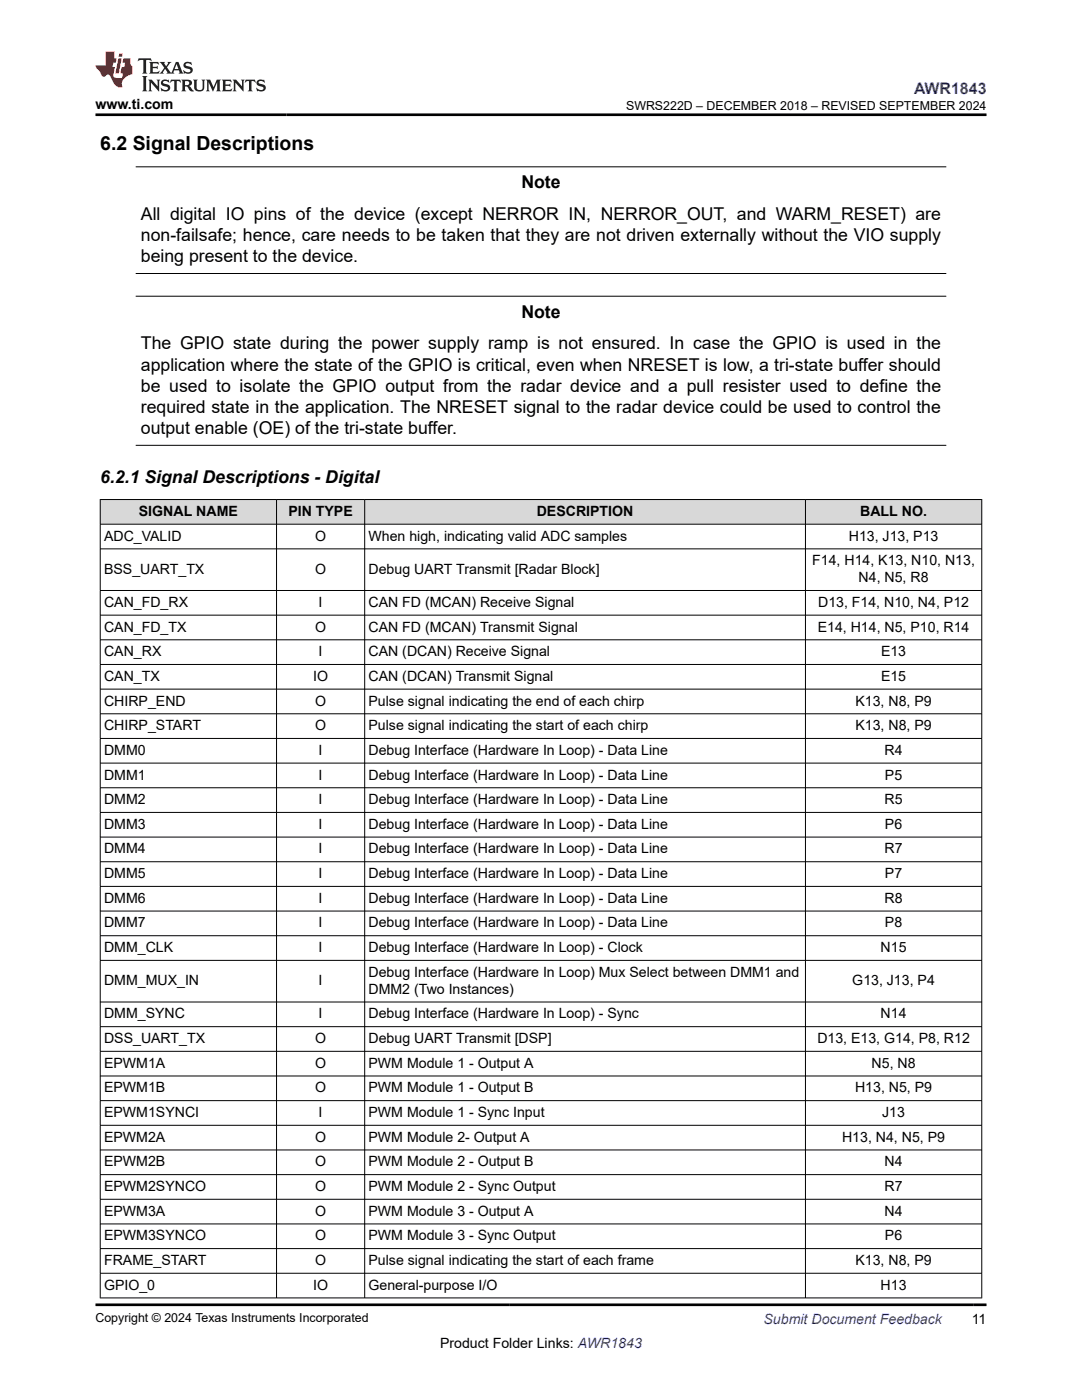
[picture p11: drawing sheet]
<svg xmlns="http://www.w3.org/2000/svg" width="216mm" height="279mm" viewBox="0 0 216 279" stroke-linecap="round" stroke-linejoin="round" font-family="sans-serif">
<defs><g id="words">
<text font-size="3.9" x="20" y="29.9">6.2 Signal Descriptions</text>
<g font-size="3.5">
<text x="104" y="37.5">Note</text>
<text x="28.1" y="43.9">All digital IO pins of the device (except NERROR IN, NERROR_OUT, and WARM_RESET) are</text>
<text x="28.1" y="52.4">being present to the device.</text>
<text x="28.1" y="48.1">non-failsafe; hence, care needs to be taken that they are not driven externally without the VIO supply</text>
<text x="104" y="63.4">Note</text>
<text x="28.1" y="69.7">The GPIO state during the power supply ramp is not ensured. In case the GPIO is used in the</text>
<text x="28.1" y="74">application where the state of the GPIO is critical, even when NRESET is low, a tri-state buffer should</text>
<text x="28.1" y="82.4">required state in the application. The NRESET signal to the radar device could be used to control the</text>
<text x="28.1" y="78.2">be used to isolate the GPIO output from the radar device and a pull resister used to define the</text>
<text x="28.1" y="86.7">output enable (OE) of the tri-state buffer.</text>
<text x="20" y="96.5">6.2.1 Signal Descriptions - Digital</text>
</g>
<text font-size="3.2" fill="#00f" x="182.4" y="18.7">AWR1843</text>
<g font-size="2.8">
<text x="19" y="21.8">www.ti.com</text>
<text x="20.8" y="107.9">ADC_VALID</text>
<text x="27.7" y="103">SIGNAL NAME</text>
<text x="57.5" y="103">PIN TYPE</text>
<text x="62.9" y="107.9">O</text>
<text x="73.5" y="107.9">When high, indicating valid ADC samples</text>
<text x="107.1" y="103">DESCRIPTION</text>
<text x="169.4" y="107.9">H13, J13, P13</text>
<text x="171.6" y="103">BALL NO.</text>
<text x="162.1" y="112.8">F14, H14, K13, N10, N13,</text>
<text x="20.8" y="114.5">BSS_UART_TX</text>
<text x="62.9" y="114.5">O</text>
<text x="73.5" y="114.5">Debug UART Transmit [Radar Block]</text>
<text x="171.3" y="116.2">N4, N5, R8</text>
<text x="20.8" y="121.1">CAN_FD_RX</text>
<text x="63.6" y="121.1">I</text>
<text x="73.5" y="121.1">CAN FD (MCAN) Receive Signal</text>
<text x="163.3" y="121.1">D13, F14, N10, N4, P12</text>
<text x="20.8" y="126">CAN_FD_TX</text>
<text x="20.8" y="131">CAN_RX</text>
<text x="62.9" y="126">O</text>
<text x="63.6" y="131">I</text>
<text x="73.5" y="126">CAN FD (MCAN) Transmit Signal</text>
<text x="73.5" y="131">CAN (DCAN) Receive Signal</text>
<text x="163.2" y="126">E14, H14, N5, P10, R14</text>
<text x="175.8" y="131">E13</text>
<text x="20.8" y="135.9">CAN_TX</text>
<text x="62.5" y="135.9">IO</text>
<text x="73.5" y="135.9">CAN (DCAN) Transmit Signal</text>
<text x="175.8" y="135.9">E15</text>
<text x="20.8" y="140.8">CHIRP_END</text>
<text x="62.9" y="140.8">O</text>
<text x="73.5" y="140.8">Pulse signal indicating the end of each chirp</text>
<text x="170.7" y="140.8">K13, N8, P9</text>
<text x="20.8" y="145.7">CHIRP_START</text>
<text x="62.9" y="145.7">O</text>
<text x="73.5" y="145.7">Pulse signal indicating the start of each chirp</text>
<text x="170.7" y="145.7">K13, N8, P9</text>
<text x="20.8" y="150.6">DMM0</text>
<text x="20.8" y="155.6">DMM1</text>
<text x="63.6" y="150.6">I</text>
<text x="63.6" y="155.6">I</text>
<text x="73.5" y="150.6">Debug Interface (Hardware In Loop) - Data Line</text>
<text x="73.5" y="155.6">Debug Interface (Hardware In Loop) - Data Line</text>
<text x="176.5" y="150.6">R4</text>
<text x="176.6" y="155.6">P5</text>
<text x="20.8" y="160.5">DMM2</text>
<text x="63.6" y="160.5">I</text>
<text x="73.5" y="160.5">Debug Interface (Hardware In Loop) - Data Line</text>
<text x="176.5" y="160.5">R5</text>
<text x="20.8" y="165.4">DMM3</text>
<text x="63.6" y="165.4">I</text>
<text x="73.5" y="165.4">Debug Interface (Hardware In Loop) - Data Line</text>
<text x="176.6" y="165.4">P6</text>
<text x="20.8" y="170.3">DMM4</text>
<text x="63.6" y="170.3">I</text>
<text x="73.5" y="170.3">Debug Interface (Hardware In Loop) - Data Line</text>
<text x="176.5" y="170.3">R7</text>
<text x="20.8" y="175.3">DMM5</text>
<text x="63.6" y="175.3">I</text>
<text x="73.5" y="175.3">Debug Interface (Hardware In Loop) - Data Line</text>
<text x="176.6" y="175.3">P7</text>
<text x="20.8" y="180.2">DMM6</text>
<text x="20.8" y="185.1">DMM7</text>
<text x="63.6" y="180.2">I</text>
<text x="63.6" y="185.1">I</text>
<text x="73.5" y="180.2">Debug Interface (Hardware In Loop) - Data Line</text>
<text x="73.5" y="185.1">Debug Interface (Hardware In Loop) - Data Line</text>
<text x="176.5" y="180.2">R8</text>
<text x="176.6" y="185.1">P8</text>
<text x="20.8" y="190">DMM_CLK</text>
<text x="63.6" y="190">I</text>
<text x="73.5" y="190">Debug Interface (Hardware In Loop) - Clock</text>
<text x="175.7" y="190">N15</text>
<text x="20.8" y="196.6">DMM_MUX_IN</text>
<text x="63.6" y="196.6">I</text>
<text x="73.5" y="194.9">Debug Interface (Hardware In Loop) Mux Select between DMM1 and</text>
<text x="170.1" y="196.6">G13, J13, P4</text>
<text x="20.8" y="203.2">DMM_SYNC</text>
<text x="63.6" y="203.2">I</text>
<text x="73.5" y="198.3">DMM2 (Two Instances)</text>
<text x="73.5" y="203.2">Debug Interface (Hardware In Loop) - Sync</text>
<text x="175.7" y="203.2">N14</text>
<text x="20.8" y="208.2">DSS_UART_TX</text>
<text x="62.9" y="208.2">O</text>
<text x="73.5" y="208.2">Debug UART Transmit [DSP]</text>
<text x="163.1" y="208.2">D13, E13, G14, P8, R12</text>
<text x="20.8" y="213.1">EPWM1A</text>
<text x="62.9" y="213.1">O</text>
<text x="73.5" y="213.1">PWM Module 1 - Output A</text>
<text x="173.9" y="213.1">N5, N8</text>
<text x="20.8" y="218">EPWM1B</text>
<text x="62.9" y="218">O</text>
<text x="73.5" y="218">PWM Module 1 - Output B</text>
<text x="170.6" y="218">H13, N5, P9</text>
<text x="20.8" y="222.9">EPWM1SYNCI</text>
<text x="20.8" y="227.9">EPWM2A</text>
<text x="62.9" y="227.9">O</text>
<text x="63.6" y="222.9">I</text>
<text x="73.5" y="222.9">PWM Module 1 - Sync Input</text>
<text x="73.5" y="227.9">PWM Module 2- Output A</text>
<text x="168" y="227.9">H13, N4, N5, P9</text>
<text x="176" y="222.9">J13</text>
<text x="20.8" y="232.8">EPWM2B</text>
<text x="62.9" y="232.8">O</text>
<text x="73.5" y="232.8">PWM Module 2 - Output B</text>
<text x="176.5" y="232.8">N4</text>
<text x="20.8" y="237.7">EPWM2SYNCO</text>
<text x="62.9" y="237.7">O</text>
<text x="73.5" y="237.7">PWM Module 2 - Sync Output</text>
<text x="176.5" y="237.7">R7</text>
<text x="20.8" y="242.6">EPWM3A</text>
<text x="62.9" y="242.6">O</text>
<text x="73.5" y="242.6">PWM Module 3 - Output A</text>
<text x="176.5" y="242.6">N4</text>
<text x="20.8" y="247.5">EPWM3SYNCO</text>
<text x="62.9" y="247.5">O</text>
<text x="73.5" y="247.5">PWM Module 3 - Sync Output</text>
<text x="176.6" y="247.5">P6</text>
<text x="20.8" y="252.5">FRAME_START</text>
<text x="20.8" y="257.4">GPIO_0</text>
<text x="62.5" y="257.4">IO</text>
<text x="62.9" y="252.5">O</text>
<text x="73.5" y="252.5">Pulse signal indicating the start of each frame</text>
<text x="73.5" y="257.4">General-purpose I/O</text>
<text x="170.7" y="252.5">K13, N8, P9</text>
<text x="175.7" y="257.4">H13</text>
<text x="87.8" y="269">Product Folder Links: AWR1843</text>
<text x="193.9" y="264.2">11</text>
</g>
<text font-size="2.8" fill="#00f" x="152.4" y="264.2">Submit Document Feedback</text>
<g font-size="2.5">
<text x="124.9" y="21.9">SWRS222D – DECEMBER 2018 – REVISED SEPTEMBER 2024</text>
<text x="19" y="263.9">Copyright © 2024 Texas Instruments Incorporated</text>
</g>
</g></defs>
<path d="M27.1 33.3h161.7M27.1 54.6h161.7M27.1 59.1h161.7M27.1 88.9h161.7" fill="none" stroke="#000" stroke-width=".2"/>
<g fill="#d8d8d8">
<path d="M20 99.7h175.9v4.9h-175.9z" fill-rule="evenodd"/>
<path d="M20.1 99.8h35v4.8h-35z" fill-rule="evenodd"/>
<path d="M55.2 99.8h17.5v4.8h-17.5z" fill-rule="evenodd"/>
<path d="M72.8 99.8h87.9v4.8h-87.9z" fill-rule="evenodd"/>
<path d="M160.8 99.8h35v4.8h-35z" fill-rule="evenodd"/>
</g>
<g fill="none" stroke="#000" stroke-width=".2">
<path d="M19.9 99.7h176.1M20 99.6v159.5M55.2 99.6v159.5M72.8 99.6v159.5M160.7 99.6v159.5M195.9 99.6v159.5M19.9 104.6h176.1M19.9 109.5h176.1M19.9 117.8h176.1M19.9 122.8h176.1M19.9 127.7h176.1M19.9 132.6h176.1"/>
<path d="M19.9 137.5h176.1M19.9 142.5h176.1M19.9 147.4h176.1M19.9 152.3h176.1M19.9 157.2h176.1M19.9 162.1h176.1M19.9 167.1h176.1M19.9 172h176.1M19.9 176.9h176.1M19.9 181.8h176.1M19.9 186.7h176.1M19.9 191.7h176.1"/>
<path d="M19.9 200h176.1M19.9 204.9h176.1M19.9 209.8h176.1M19.9 214.7h176.1M19.9 219.7h176.1M19.9 224.6h176.1M19.9 229.5h176.1M19.9 234.4h176.1M19.9 239.3h176.1M19.9 244.3h176.1M19.9 249.2h176.1M19.9 254.1h176.1"/>
<path d="M19.9 259h176.1"/>
</g>
<path d="M27.7 11.6l-.2 .6 .5-.2h.6v.1v2.2l-.2 .4h1l-.2-.4v-2.2v-.1h.5l.5 .2-.1-.6zM29.8 12.4l.2 .3v1.6l-.2 .4h1.9l.1-.6a1.08 1.08 0 0 1-1.3 .2v-.7h.6l.4 .2v-.7l-.4 .2h-.6v-.5l.2-.2a1 1 0 0 1 1 .3l-.1-.5zM31.8 12.4l1 1.1-1 1.2h.9l-.2-.2 .4-.8 .5 .8-.2 .2h1.6l-.2-.2 .1-.5h1l.1 .5-.1 .2h.9l-.2-.4-.8-1.9h-.5l-1 2.1-.8-1.1 .9-1h-.8l.2 .2-.5 .6-.3-.6 .1-.2zM35.2 12.8l.4 1h-.8zM36.8 12.5a.65 .65 0 0 0-.2 .7 .65 .65 0 0 0 .6 .5l.7 .1 .1 .3a.79 .79 0 0 1-.7 .4 .79 .79 0 0 1-.7-.5l.1 .7 .2-.1a.93 .93 0 0 0 1.1 0 .93 .93 0 0 0 .4-.9 1.46 1.46 0 0 0-1.2-.6l-.1-.3a1.09 1.09 0 0 1 1.2 .2l-.2-.6-.1 .1-.6-.2zM28.4 15.2l.2 .4v2.2l-.2 .4h1l-.2-.4v-2.2l.2-.4zM29.6 15.9l.2 .4v1.5l-.2 .4h.8l-.3-.4v-1.3l1.7 1.8v-2l.2-.4h-.8l.2 .2 .1 1.1-1.2-1.3zM32.3 16a.65 .65 0 0 0-.2 .8 .65 .65 0 0 0 .7 .4l.6 .2 .1 .2a.79 .79 0 0 1-.7 .4 .79 .79 0 0 1-.7-.5l.1 .7 .2-.1a.93 .93 0 0 0 1.1 .1 .93 .93 0 0 0 .4-1 1.46 1.46 0 0 0-1.2-.5l-.1-.4a1.09 1.09 0 0 1 1.2 .2l-.2-.6-.1 .1-.6-.1zM34.1 15.9l-.1 .6a.63 .63 0 0 1 .7-.3l.1 1.6-.3 .4h1l-.2-.4v-1.6a.66 .66 0 0 1 .8 .3l-.1-.6zM36.2 15.9l.2 .4v1.5l-.2 .4h.9l-.2-.2v-.7h.5l.1 .2a.79 .79 0 0 0 1.2 .6l-1-.9a.61 .61 0 0 0 .6-.6 .61 .61 0 0 0-.5-.7zM36.9 16.2h.2a.47 .47 0 0 1 .5 .1 .47 .47 0 0 1 .1 .5l-.2 .1-.6 .1zM38.5 15.9l.2 .2a2.27 2.27 0 0 0 .4 2 1.04 1.04 0 0 0 1.7-.7v-1.3l.2-.2h-.8l.2 .4v1.1a.6 .6 0 0 1-.6 .6 .6 .6 0 0 1-.6-.6v-1.1l.3-.4zM41.1 15.9l.2 .4v1.5l-.2 .4h.7l-.2-.4v-1.4l.9 1.9 .8-1.9v1.4l-.2 .4h1l-.3-.4v-1.5l.3-.4h-.8l-.7 1.5-.7-1.5zM44.3 15.9l.2 .4v1.5l-.2 .4h1.9l.1-.6a1.09 1.09 0 0 1-1.3 .2v-.7h.6l.4 .2v-.6l-.4 .2h-.6v-.6l.2-.1a1.01 1.01 0 0 1 1 .3l-.1-.6zM46.4 15.9l.3 .4v1.5l-.3 .4h.8l-.2-.4v-1.3l1.6 1.8v-2l.2-.4h-.7l.2 .2v1.1l-1.2-1.3zM49 15.9l-.1 .6a.63 .63 0 0 1 .8-.3v1.6l-.3 .4h1l-.2-.4v-1.6a.66 .66 0 0 1 .8 .3l-.1-.6zM51.4 16a.65 .65 0 0 0-.2 .8 .65 .65 0 0 0 .6 .4l.6 .2 .2 .2a.79 .79 0 0 1-.8 .4 .79 .79 0 0 1-.6-.5l.1 .7 .2-.1a.93 .93 0 0 0 1 .1 .93 .93 0 0 0 .5-1 1.46 1.46 0 0 0-1.3-.5l-.1-.4a1.09 1.09 0 0 1 1.3 .2l-.2-.6-.2 .1-.5-.1z" fill="#231f20"/>
<path d="M21.1 10.3v2.7h-2.1l.1 .4 .9 1a.95 .95 0 0 0 .9 .9 .59 .59 0 0 1 .6-.4 .59 .59 0 0 1 .5 .3l.4 .8a1.59 1.59 0 0 0 2.1 1.4 1.61 1.61 0 0 1 1-2.3l1-.3-.1-1.5a1.59 1.59 0 0 1-.4-1.7h-1.4l-.2 .9h.5l-.1 .9h-.5l-.2 .9v.3l.4 .1-.2 .9h-.6a.73 .73 0 0 1-1.1-.7l.3-1.5h-.5l.2-.9h.5l.2-.9h-.5v-1.3zM23.6 11.6l-.6 3.1h.7l.6-3.1zM23.8 10.7l-.1 .6h.7l.1-.6z" fill="#ed1c24"/>
<path d="M19 22.9h177.8M19 260.4h177.8" fill="none" stroke="#000" stroke-width=".53"/>
<use href="#words"/>
</svg>
